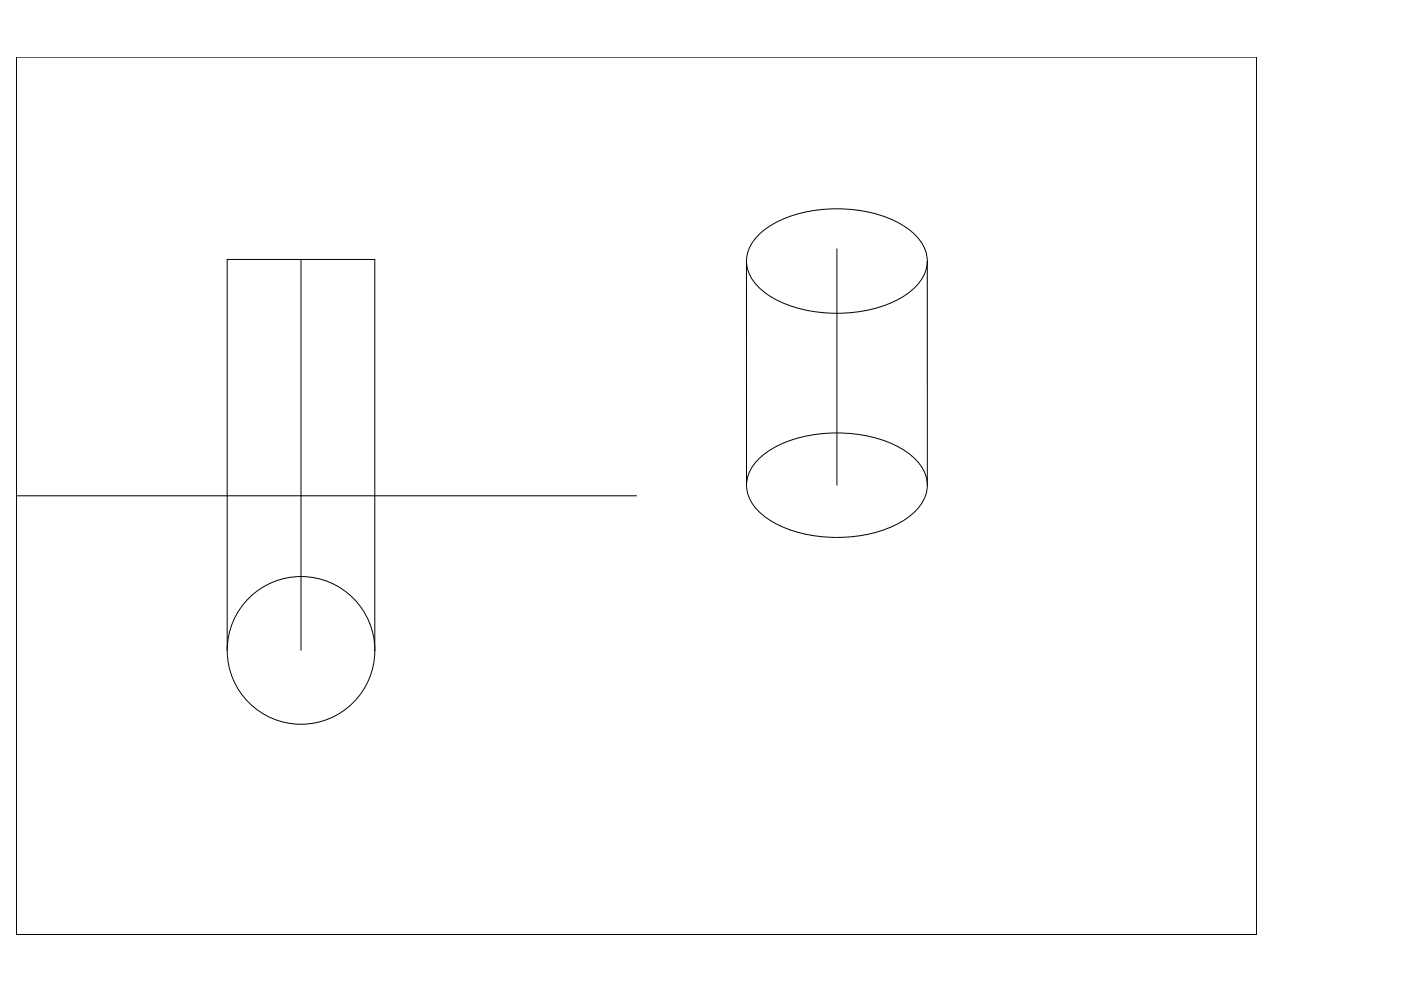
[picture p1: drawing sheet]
<svg xmlns="http://www.w3.org/2000/svg" width="420mm" height="297mm" viewBox="0 0 420 297" stroke-linecap="round" stroke-linejoin="round" font-family="sans-serif">
<!-- layer: 0 -->
<g fill="none" stroke="#000" stroke-width=".3">
<path d="M4.9 17.1h371.9v263h-371.9zM90.3 77.8v117.2M223.9 78.2v67.2M227.2 70.7a30.6 30.6 0 0 1 19.2-7.9 39.3 39.3 0 0 1 25.9 5.8 11.9 11.9 0 0 1 5.7 11 13.9 13.9 0 0 1-7.1 9.3 41.9 41.9 0 0 1-31 3.6 23.7 23.7 0 0 1-14.5-9.1 10 10 0 0 1 1.8-12.7zM251 74.6v70.8M278.1 78.2v67.2M227.2 137.9a30.6 30.6 0 0 1 19.2-7.9 39.3 39.3 0 0 1 25.9 5.8 11.9 11.9 0 0 1 5.7 11 13.9 13.9 0 0 1-7.1 9.2 41.9 41.9 0 0 1-31 3.7 23.7 23.7 0 0 1-14.5-9.1 10 10 0 0 1 1.8-12.7zM4.9 148.6h186M68.1 195v-117.2h44.3v117.2"/>
<circle cx="90.3" cy="194.9" r="22.1"/>
</g>
</svg>
